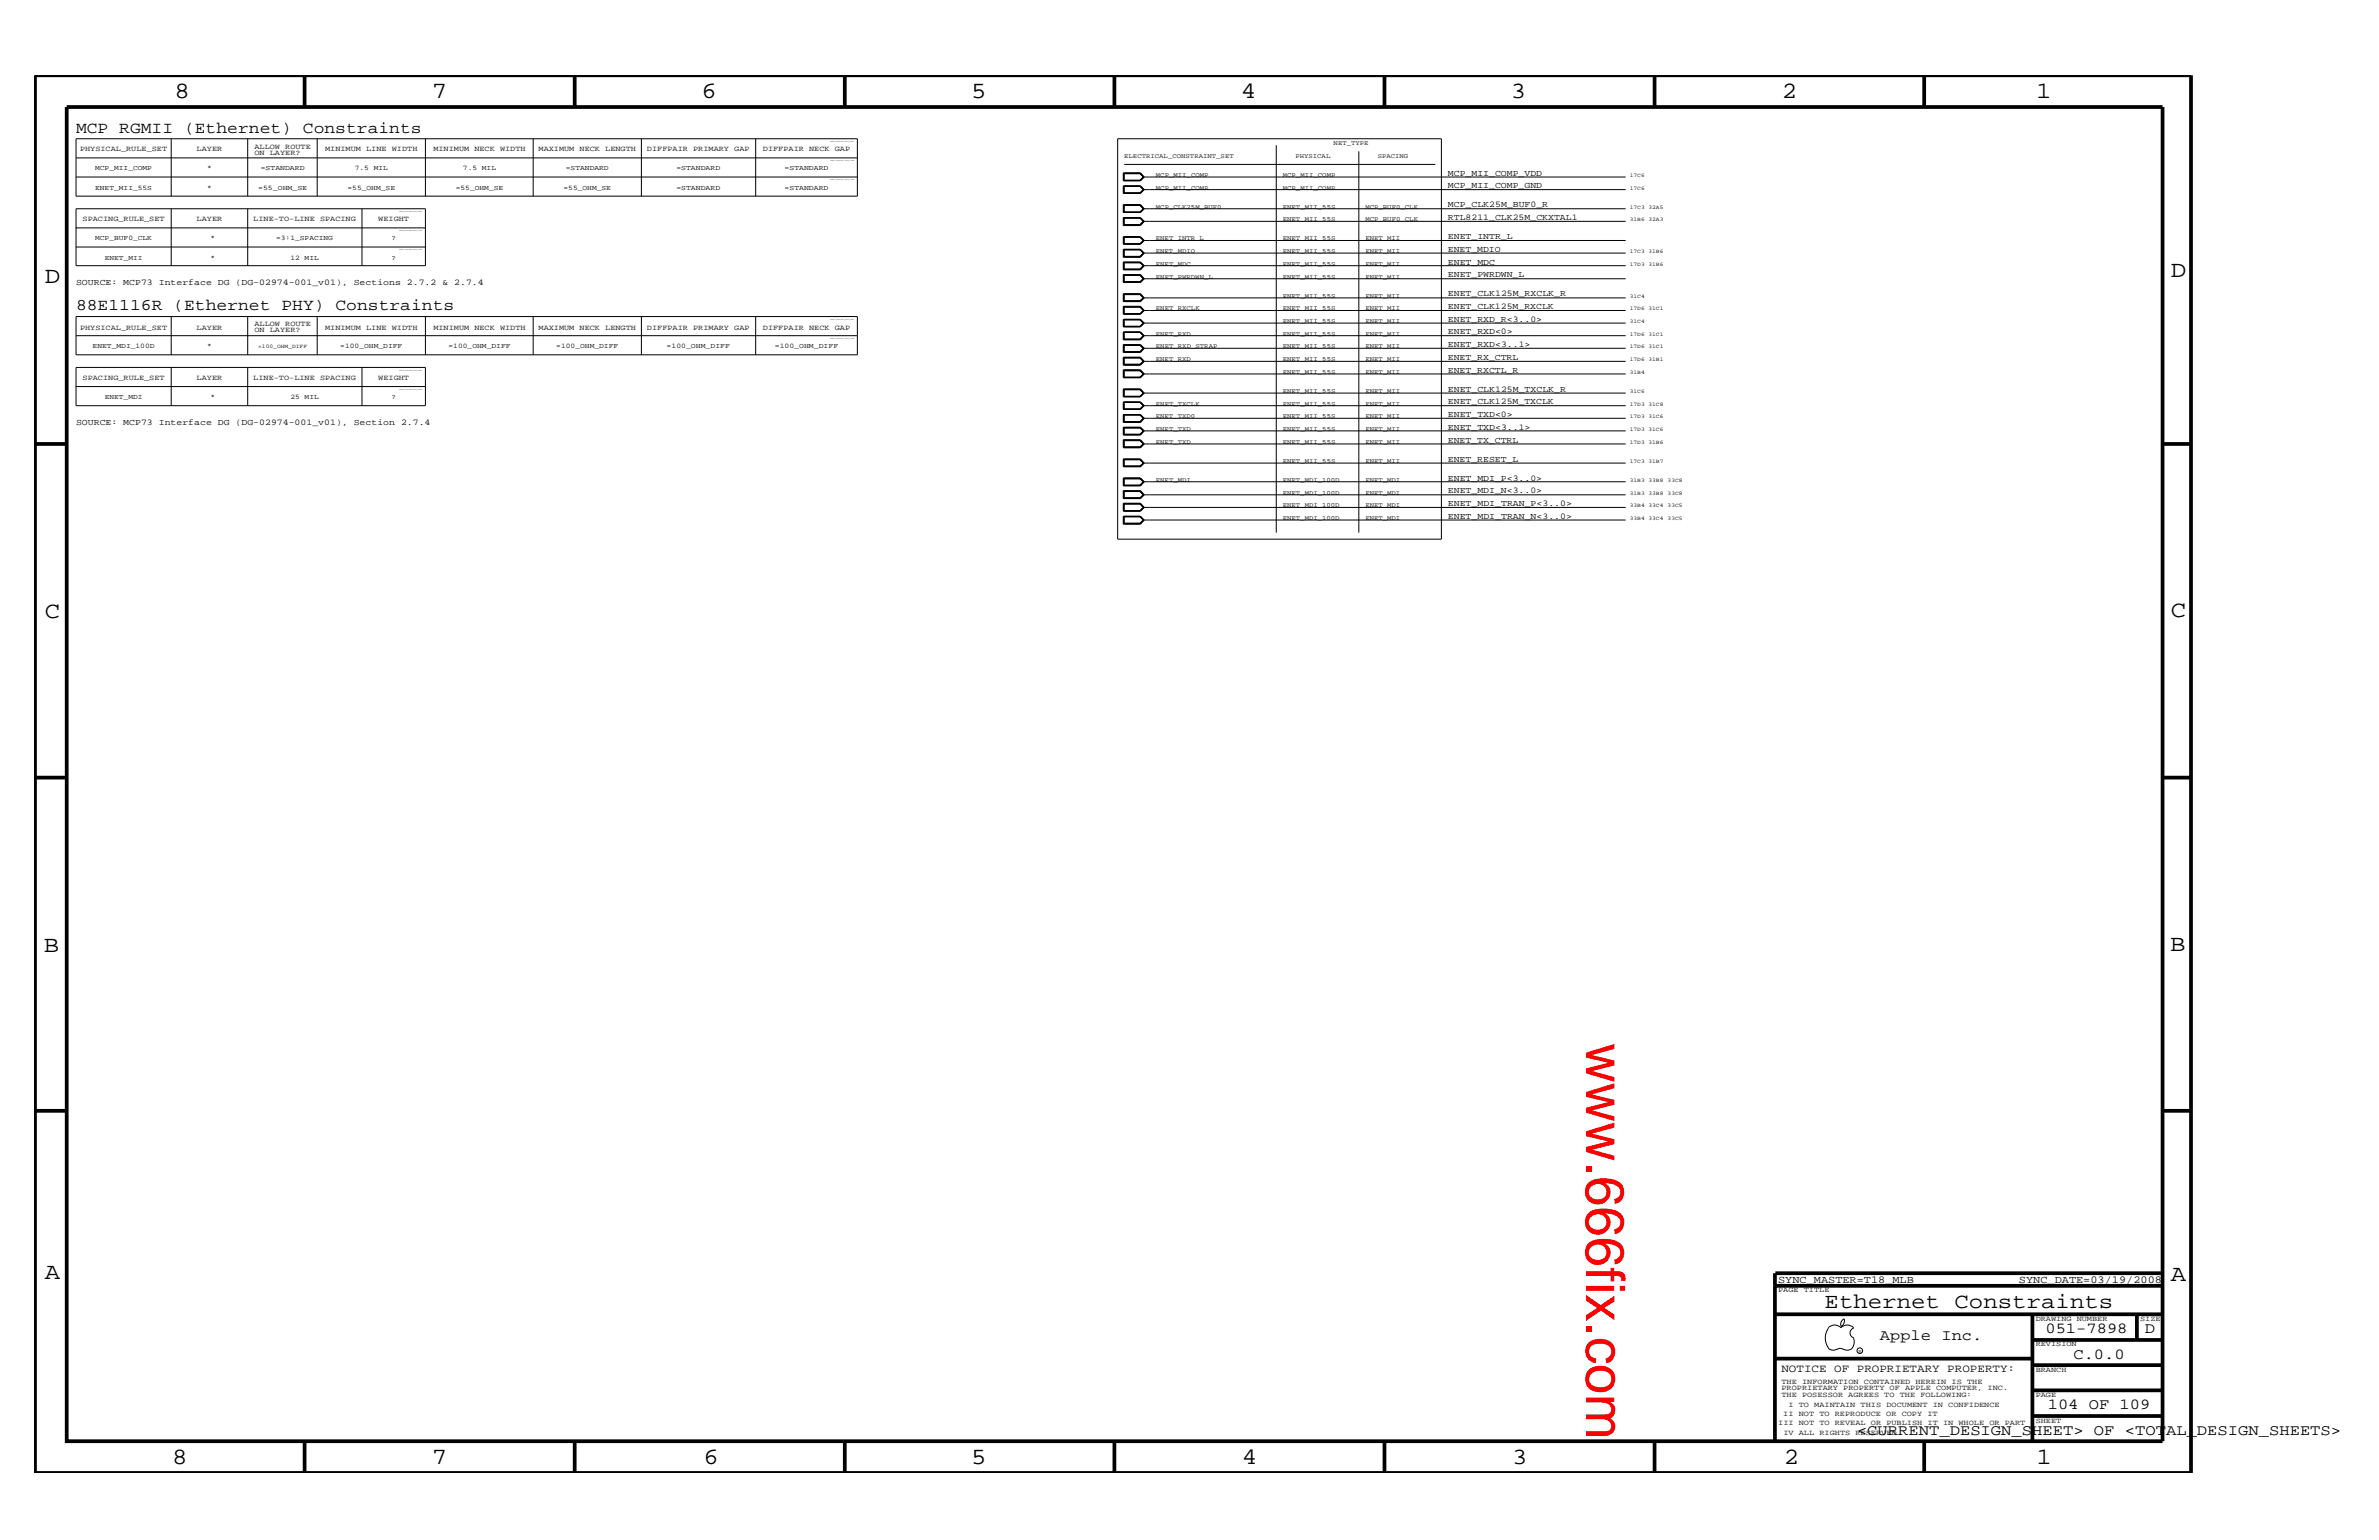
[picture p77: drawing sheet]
<svg xmlns="http://www.w3.org/2000/svg" width="432mm" height="279mm" viewBox="0 0 432 279" stroke-linecap="round" stroke-linejoin="round" font-family="sans-serif">
<defs><g id="words">
<text font-size="9.9" fill="#f00" x="287.9" y="189.3" transform="rotate(90 287.9 189.3)">www.666fix.com</text>
<g font-size="4.2">
<text x="31.7" y="17.8">8</text>
<text x="78.4" y="17.8">7</text>
<text x="127.3" y="17.8">6</text>
<text x="176.3" y="17.8">5</text>
<text x="225.2" y="17.8">4</text>
<text x="274.2" y="17.8">3</text>
<text x="323.4" y="17.8">2</text>
<text x="369.6" y="17.8">1</text>
<text x="8.1" y="51.3">D</text>
<text x="394" y="50.3">D</text>
<text x="8.1" y="112.1">C</text>
<text x="394" y="111.9">C</text>
<text x="8" y="172.7">B</text>
<text x="393.9" y="172.5">B</text>
<text x="8.1" y="232">A</text>
<text x="394" y="232.4">A</text>
<text x="31.2" y="265.6">8</text>
<text x="78.4" y="265.6">7</text>
<text x="127.7" y="265.6">6</text>
<text x="176.3" y="265.6">5</text>
<text x="225.4" y="265.6">4</text>
<text x="274.5" y="265.6">3</text>
<text x="323.8" y="265.6">2</text>
<text x="369.7" y="265.6">1</text>
</g>
<text font-size="3.9" x="331.2" y="237.3">Ethernet Constraints</text>
<g font-size="3">
<text x="13.8" y="24.1">MCP RGMII (Ethernet) Constraints</text>
<text x="13.8" y="56.3">88E1116R (Ethernet PHY) Constraints</text>
</g>
<g font-size="2.8">
<text x="341.2" y="243.1">Apple Inc.</text>
<text x="371.3" y="241.9">051-7898</text>
<text x="389.3" y="241.9">D</text>
<text x="376.3" y="246.5">C.0.0</text>
<text x="371.7" y="255.7">104 OF 109</text>
<text x="337.1" y="260.4">&lt;CURRENT_DESIGN_SHEET&gt; OF &lt;TOTAL_DESIGN_SHEETS&gt;</text>
</g>
<text font-size="2" x="323.3" y="248.9">NOTICE OF PROPRIETARY PROPERTY:</text>
<g font-size="1.9">
<text x="322.7" y="232.7">SYNC_MASTER=T18_MLB</text>
<text x="366.4" y="232.7">SYNC_DATE=03/19/2008</text>
</g>
<g font-size="1.6">
<text x="262.8" y="34.1">MCP_MII_COMP_GND</text>
<text x="262.8" y="31.9">MCP_MII_COMP_VDD</text>
<text x="262.8" y="39.9">RTL8211_CLK25M_CKXTAL1</text>
<text x="262.8" y="37.6">MCP_CLK25M_BUF0_R</text>
<text x="262.8" y="43.4">ENET_INTR_L</text>
<text x="262.8" y="45.7">ENET_MDIO</text>
<text x="13.8" y="51.7">SOURCE: MCP73 Interface DG (DG-02974-001_v01), Sections 2.7.2 &amp; 2.7.4</text>
<text x="262.8" y="53.8">ENET_CLK125M_RXCLK_R</text>
<text x="262.8" y="50.3">ENET_PWRDWN_L</text>
<text x="262.8" y="48">ENET_MDC</text>
<text x="262.8" y="56.1">ENET_CLK125M_RXCLK</text>
<text x="262.8" y="58.4">ENET_RXD_R&lt;3..0&gt;</text>
<text x="262.8" y="65.3">ENET_RX_CTRL</text>
<text x="262.8" y="60.6">ENET_RXD&lt;0&gt;</text>
<text x="262.8" y="63">ENET_RXD&lt;3..1&gt;</text>
<text x="262.8" y="67.6">ENET_RXCTL_R</text>
<text x="262.8" y="71.1">ENET_CLK125M_TXCLK_R</text>
<text x="13.8" y="77.1">SOURCE: MCP73 Interface DG (DG-02974-001_v01), Section 2.7.4</text>
<text x="262.8" y="75.7">ENET_TXD&lt;0&gt;</text>
<text x="262.8" y="73.3">ENET_CLK125M_TXCLK</text>
<text x="262.8" y="83.8">ENET_RESET_L</text>
<text x="262.8" y="80.3">ENET_TX_CTRL</text>
<text x="262.8" y="78">ENET_TXD&lt;3..1&gt;</text>
<text x="262.8" y="87.2">ENET_MDI_P&lt;3..0&gt;</text>
<text x="262.8" y="89.5">ENET_MDI_N&lt;3..0&gt;</text>
<text x="262.8" y="94.1">ENET_MDI_TRAN_N&lt;3..0&gt;</text>
<text x="262.8" y="91.8">ENET_MDI_TRAN_P&lt;3..0&gt;</text>
</g>
<g font-size="1.4">
<text x="14.5" y="27.5">PHYSICAL_RULE_SET</text>
<text x="35.7" y="27.5">LAYER</text>
<text x="46.2" y="27">ALLOW ROUTE</text>
<text x="46.2" y="28.1">ON LAYER?</text>
<text x="59" y="27.5">MINIMUM LINE WIDTH</text>
<text x="78.7" y="27.5">MINIMUM NECK WIDTH</text>
<text x="97.7" y="27.5">MAXIMUM NECK LENGTH</text>
<text x="117.4" y="27.5">DIFFPAIR PRIMARY GAP</text>
<text x="138.5" y="27.5">DIFFPAIR NECK GAP</text>
<text x="15" y="40.2">SPACING_RULE_SET</text>
<text x="35.7" y="40.2">LAYER</text>
<text x="46" y="40.2">LINE-TO-LINE SPACING</text>
<text x="68.7" y="40.2">WEIGHT</text>
<text x="14.5" y="59.8">PHYSICAL_RULE_SET</text>
<text x="35.7" y="59.8">LAYER</text>
<text x="46.2" y="59.2">ALLOW ROUTE</text>
<text x="59" y="59.8">MINIMUM LINE WIDTH</text>
<text x="78.7" y="59.8">MINIMUM NECK WIDTH</text>
<text x="97.7" y="59.8">MAXIMUM NECK LENGTH</text>
<text x="117.4" y="59.8">DIFFPAIR PRIMARY GAP</text>
<text x="138.5" y="59.8">DIFFPAIR NECK GAP</text>
<text x="46.2" y="60.3">ON LAYER?</text>
<text x="15" y="69">SPACING_RULE_SET</text>
<text x="35.7" y="69">LAYER</text>
<text x="46" y="69">LINE-TO-LINE SPACING</text>
<text x="68.7" y="69">WEIGHT</text>
<text x="322.7" y="234.4">PAGE TITLE</text>
<text x="369.5" y="239.6">DRAWING NUMBER</text>
<text x="388.5" y="239.6">SIZE</text>
<text x="369.5" y="244.2">REVISION</text>
<text x="323.3" y="251.1">THE INFORMATION CONTAINED HEREIN IS THE</text>
<text x="369.5" y="248.9">BRANCH</text>
<text x="323.3" y="253.4">THE POSESSOR AGREES TO THE FOLLOWING:</text>
<text x="323.3" y="252.3">PROPRIETARY PROPERTY OF APPLE COMPUTER, INC.</text>
<text x="323.7" y="256.9">II NOT TO REPRODUCE OR COPY IT</text>
<text x="324.6" y="255.2">I TO MAINTAIN THIS DOCUMENT IN CONFIDENCE</text>
<text x="369.5" y="253.4">PAGE</text>
<text x="322.7" y="258.6">III NOT TO REVEAL OR PUBLISH IT IN WHOLE OR PART</text>
<text x="323.7" y="260.4">IV ALL RIGHTS RESERVED</text>
<text x="369.5" y="258.1">SHEET</text>
</g>
<g font-size="1.3">
<text x="17.3" y="30.9">MCP_MII_COMP</text>
<text x="17.3" y="34.4">ENET_MII_55S</text>
<text x="37.6" y="30.9">*</text>
<text x="37.6" y="34.4">*</text>
<text x="46.9" y="34.4">=55_OHM_SE</text>
<text x="47.3" y="30.9">=STANDARD</text>
<text x="63.1" y="34.4">=55_OHM_SE</text>
<text x="64.4" y="30.9">7.5 MIL</text>
<text x="82.7" y="34.4">=55_OHM_SE</text>
<text x="84" y="30.9">7.5 MIL</text>
<text x="102.3" y="34.4">=55_OHM_SE</text>
<text x="102.7" y="30.9">=STANDARD</text>
<text x="122.8" y="30.9">=STANDARD</text>
<text x="122.8" y="34.4">=STANDARD</text>
<text x="142.4" y="30.9">=STANDARD</text>
<text x="142.4" y="34.4">=STANDARD</text>
<text x="17.3" y="43.6">MCP_BUF0_CLK</text>
<text x="19" y="47.1">ENET_MII</text>
<text x="38.2" y="43.6">*</text>
<text x="38.2" y="47.1">*</text>
<text x="50.1" y="43.6">=3:1_SPACING</text>
<text x="52.7" y="47.1">12 MIL</text>
<text x="71" y="43.6">?</text>
<text x="71" y="47.1">?</text>
<text x="16.8" y="63.2">ENET_MDI_100D</text>
<text x="37.6" y="63.2">*</text>
<text x="61.8" y="63.2">=100_OHM_DIFF</text>
<text x="81.4" y="63.2">=100_OHM_DIFF</text>
<text x="101" y="63.2">=100_OHM_DIFF</text>
<text x="121" y="63.2">=100_OHM_DIFF</text>
<text x="140.6" y="63.2">=100_OHM_DIFF</text>
<text x="19" y="72.4">ENET_MDI</text>
<text x="38.2" y="72.4">*</text>
<text x="52.7" y="72.4">25 MIL</text>
<text x="71" y="72.4">?</text>
</g>
<g font-size="1.2">
<text x="204" y="28.6">ELECTRICAL_CONSTRAINT_SET</text>
<text x="235.1" y="28.6">PHYSICAL</text>
<text x="242.1" y="26.4">NET_TYPE</text>
<text x="250.1" y="28.6">SPACING</text>
<text x="209.8" y="34.4">MCP_MII_COMP</text>
<text x="209.8" y="32.1">MCP_MII_COMP</text>
<text x="232.8" y="32.1">MCP_MII_COMP</text>
<text x="232.8" y="34.4">MCP_MII_COMP</text>
<text x="209.8" y="37.9">MCP_CLK25M_BUF0</text>
<text x="232.8" y="40.2">ENET_MII_55S</text>
<text x="232.8" y="37.9">ENET_MII_55S</text>
<text x="247.8" y="37.9">MCP_BUF0_CLK</text>
<text x="247.8" y="40.2">MCP_BUF0_CLK</text>
<text x="209.8" y="43.6">ENET_INTR_L</text>
<text x="209.8" y="45.9">ENET_MDIO</text>
<text x="232.8" y="43.6">ENET_MII_55S</text>
<text x="232.8" y="45.9">ENET_MII_55S</text>
<text x="247.8" y="43.6">ENET_MII</text>
<text x="247.8" y="45.9">ENET_MII</text>
<text x="209.8" y="48.2">ENET_MDC</text>
<text x="209.8" y="50.6">ENET_PWRDWN_L</text>
<text x="232.8" y="50.6">ENET_MII_55S</text>
<text x="232.8" y="48.2">ENET_MII_55S</text>
<text x="247.8" y="50.6">ENET_MII</text>
<text x="247.8" y="48.2">ENET_MII</text>
<text x="209.8" y="56.3">ENET_RXCLK</text>
<text x="232.8" y="54">ENET_MII_55S</text>
<text x="232.8" y="56.3">ENET_MII_55S</text>
<text x="232.8" y="58.6">ENET_MII_55S</text>
<text x="247.8" y="54">ENET_MII</text>
<text x="247.8" y="56.3">ENET_MII</text>
<text x="247.8" y="58.6">ENET_MII</text>
<text x="209.8" y="65.6">ENET_RXD</text>
<text x="209.8" y="60.9">ENET_RXD</text>
<text x="209.8" y="63.2">ENET_RXD_STRAP</text>
<text x="232.8" y="65.6">ENET_MII_55S</text>
<text x="232.8" y="60.9">ENET_MII_55S</text>
<text x="232.8" y="63.2">ENET_MII_55S</text>
<text x="247.8" y="65.6">ENET_MII</text>
<text x="247.8" y="60.9">ENET_MII</text>
<text x="247.8" y="63.2">ENET_MII</text>
<text x="232.8" y="67.8">ENET_MII_55S</text>
<text x="232.8" y="71.3">ENET_MII_55S</text>
<text x="247.8" y="67.8">ENET_MII</text>
<text x="247.8" y="71.3">ENET_MII</text>
<text x="209.8" y="75.9">ENET_TXD0</text>
<text x="209.8" y="73.6">ENET_TXCLK</text>
<text x="232.8" y="75.9">ENET_MII_55S</text>
<text x="232.8" y="73.6">ENET_MII_55S</text>
<text x="247.8" y="75.9">ENET_MII</text>
<text x="247.8" y="73.6">ENET_MII</text>
<text x="209.8" y="80.5">ENET_TXD</text>
<text x="209.8" y="78.2">ENET_TXD</text>
<text x="232.8" y="80.5">ENET_MII_55S</text>
<text x="232.8" y="78.2">ENET_MII_55S</text>
<text x="247.8" y="80.5">ENET_MII</text>
<text x="247.8" y="78.2">ENET_MII</text>
<text x="209.8" y="87.4">ENET_MDI</text>
<text x="232.8" y="87.4">ENET_MDI_100D</text>
<text x="232.8" y="89.8">ENET_MDI_100D</text>
<text x="232.8" y="84">ENET_MII_55S</text>
<text x="247.8" y="87.4">ENET_MDI</text>
<text x="247.8" y="89.8">ENET_MDI</text>
<text x="247.8" y="84">ENET_MII</text>
<text x="232.8" y="94.3">ENET_MDI_100D</text>
<text x="232.8" y="92.1">ENET_MDI_100D</text>
<text x="247.8" y="94.3">ENET_MDI</text>
<text x="247.8" y="92.1">ENET_MDI</text>
</g>
<g font-size="1">
<text x="295.8" y="34.4">17C6</text>
<text x="295.8" y="32.1">17C6</text>
<text x="295.8" y="40.2">31B6 32A3</text>
<text x="295.8" y="37.9">17C3 32A5</text>
<text x="295.8" y="45.9">17C3 31B6</text>
<text x="295.8" y="48.2">17D3 31B6</text>
<text x="295.8" y="54">31C4</text>
<text x="295.8" y="56.3">17D6 31C1</text>
<text x="295.8" y="58.6">31C4</text>
<text x="46.9" y="63.2">=100_OHM_DIFF</text>
<text x="295.8" y="65.6">17D6 31B1</text>
<text x="295.8" y="60.9">17D6 31C1</text>
<text x="295.8" y="63.2">17D6 31C1</text>
<text x="295.8" y="67.8">31B4</text>
<text x="295.8" y="71.3">31C6</text>
<text x="295.8" y="75.9">17D3 31C6</text>
<text x="295.8" y="73.6">17D3 31C8</text>
<text x="295.8" y="80.5">17D3 31B6</text>
<text x="295.8" y="78.2">17D3 31C6</text>
<text x="295.8" y="87.4">31B3 33B8</text>
<text x="295.8" y="89.8">31B3 33B8</text>
<text x="295.8" y="84">17C3 31B7</text>
<text x="302.7" y="87.4">33C8</text>
<text x="302.7" y="89.8">33C8</text>
<text x="295.8" y="94.3">33B4 33C4</text>
<text x="295.8" y="92.1">33B4 33C4</text>
<text x="302.7" y="94.3">33C5</text>
<text x="302.7" y="92.1">33C5</text>
</g>
<text font-size=".9" x="337.3" y="245.4">R</text>
<g font-size=".3">
<text x="150.7" y="29.2">TABLE_PHYSICAL_RULE_ITEM</text>
<text x="150.7" y="25.8">TABLE_PHYSICAL_RULE_HEAD</text>
<text x="150.7" y="32.7">TABLE_PHYSICAL_RULE_ITEM</text>
<text x="72.5" y="41.9">TABLE_SPACING_RULE_ITEM</text>
<text x="72.5" y="38.5">TABLE_SPACING_RULE_HEAD</text>
<text x="72.5" y="45.3">TABLE_SPACING_RULE_ITEM</text>
<text x="150.7" y="58">TABLE_PHYSICAL_RULE_HEAD</text>
<text x="150.7" y="61.5">TABLE_PHYSICAL_RULE_ITEM</text>
<text x="72.5" y="67.3">TABLE_SPACING_RULE_HEAD</text>
<text x="72.5" y="70.7">TABLE_SPACING_RULE_ITEM</text>
</g>
</g></defs>
<g fill="none" stroke="#000" stroke-width=".18">
<path d="M13.8 32.1h141.8M13.8 25.2h141.8v10.4h-141.8zM13.8 28.6h141.8M31.1 25.2v10.4M31.1 37.9v10.3M45 25.2v10.4M45 37.9v10.3M57.6 25.2v10.4M65.7 37.9v10.3M77.2 25.2v10.4M96.8 25.2v10.4M116.4 25.2v10.4"/>
<path d="M137.2 25.2v10.4M202.9 25.2h58.7v72.6h-58.7zM203.9 31.4h3.1l.7 .7-.7 .7h-3.1zM203.9 33.7h3.1l.7 .7-.7 .7h-3.1zM203.9 37.1h3.1l.7 .8-.7 .7h-3.1zM203.9 39.5h3.1l.7 .7-.7 .7h-3.1zM204 33.7v1.4M204 38.6v-1.4h2.9l.7 .7-.7 .7M204 39.5v1.3h2.9l.7-.6-.7-.7M204 33.8h2.9l.6 .6M204 37.3h2.9l.6 .6M204 39.6h2.9l.6 .6"/>
<path d="M204 33.8v1.2M204 37.3v1.2M204 39.6v1.2M204 29.8h56.5M206.9 31.4h-2.9v1.4M206.9 31.4l.7 .7-.7 .7M206.9 31.4l.6 .7M206.9 33.7l.7 .7-.7 .7M207.5 32.1l-.6-.6h-2.9v1.2M207.5 32.1l-.6 .6h-2.9M207.5 32.1h87.6M207.5 34.4l-.6 .6h-2.9"/>
<path d="M207.5 34.4h87.6M207.5 37.9l-.6 .6h-2.9M207.5 37.9h87.6M231.6 26.4v70.2M246.6 27.5v69.1M13.8 41.3v6.9h63.4v-10.3h-63.4v3.4h63.4M13.8 57.4h141.8v7h-141.8zM13.8 44.8h63.4M31.1 57.4v7M45 57.4v7M57.6 57.4v7M77.2 57.4v7"/>
<path d="M96.8 57.4v7M116.4 57.4v7M137.2 57.4v7M203.9 43h3.1l.7 .6-.7 .7h-3.1zM203.9 45.2h3.1l.7 .7-.7 .8h-3.1zM203.9 47.5h3.1l.7 .7-.7 .8h-3.1zM203.9 49.8h3.1l.7 .8-.7 .7h-3.1zM203.9 53.3h3.1l.7 .7-.7 .7h-3.1zM203.9 55.6h3.1l.7 .7-.7 .7h-3.1zM203.9 57.9h3.1l.7 .7-.7 .7h-3.1zM204 43v1.3M204 45.2v1.4h2.9"/>
<path d="M204 57.9v1.4M204 43h2.9l.6 .6M204 45.3h2.9l.6 .6M204 58h2.9l.6 .6M204 43v1.2M204 45.3v1.2h2.9l.6-.6M204 47.7h2.9l.6 .5-.6 .6h-2.9zM204 50h2.9l.6 .6-.6 .5h-2.9zM204 53.5h2.9l.6 .5-.6 .6h-2.9zM204 58v1.2M206.9 47.6h-2.9v1.3h2.9M206.9 49.9h-2.9v1.4"/>
<path d="M206.9 53.4h-2.9v1.2h2.9M206.9 55.7h-2.9v1.3M206.9 43l.7 .6-.7 .7M206.9 45.2l.7 .7-.7 .7M206.9 47.6l.7 .6-.7 .7M206.9 47.6l.6 .6M206.9 49.9l.7 .7-.7 .7M206.9 49.9l.6 .7M206.9 55.7l.7 .6-.7 .7M206.9 55.7l.6 .6M206.9 53.4l.7 .6-.7 .6M206.9 53.4l.6 .6"/>
<path d="M206.9 57.9l.7 .7-.7 .7M207.5 56.3l-.6-.6h-2.9v1.2M207.5 40.2l-.6 .6h-2.9M207.5 40.2h87.6M207.5 43.6l-.6 .6h-2.9M207.5 43.6h87.6M207.5 45.9l-.6 .7M207.5 45.9h87.6M207.5 48.2l-.6 .7M207.5 48.2h87.6M207.5 50.6l-.6 .6h-2.9M207.5 50.6h87.6"/>
<path d="M207.5 56.3l-.6 .6h-2.9M207.5 56.3h87.6M207.5 54l-.6 .6M207.5 54h87.6M207.5 58.6l-.6 .6h-2.9M207.5 58.6h87.6M13.8 70.1v3.5h63.4v-6.9h-63.4v3.4h63.4M13.8 60.9h141.8M31.1 66.7v6.9M45 66.7v6.9M65.7 66.7v6.9M203.9 67.1h3.1l.7 .7-.7 .7h-3.1z"/>
<path d="M203.9 60.2h3.1l.7 .7-.7 .8h-3.1zM203.9 62.5h3.1l.7 .7-.7 .8h-3.1zM203.9 64.8h3.1l.7 .8-.7 .6h-3.1zM203.9 70.6h3.1l.7 .7-.7 .7h-3.1zM203.9 72.9h3.1l.7 .7-.7 .7h-3.1zM203.9 75.2h3.1l.7 .7-.7 .8h-3.1zM203.9 77.5h3.1l.7 .7-.7 .7h-3.1zM203.9 79.8h3.1l.7 .7-.7 .7h-3.1zM204 68.5v-1.3h2.9l.7 .6-.7 .7M204 60.2v1.4h2.9M204 72.9v1.4M204 75.2v1.4h2.9"/>
<path d="M204 67.3h2.9l.6 .5M204 73h2.9l.6 .6M204 75.3h2.9l.6 .6M204 60.3h2.9l.6 .6M204 60.3v1.2h2.9l.6-.6M204 62.7h2.9l.6 .5-.6 .6h-2.9zM204 65h2.9l.6 .6-.6 .5h-2.9zM204 67.3v1.1M204 73v1.2M204 75.3v1.2h2.9l.6-.6M204 77.7h2.9l.6 .5-.6 .6h-2.9zM204 80h2.9l.6 .5-.6 .6h-2.9z"/>
<path d="M206.9 62.6h-2.9v1.3h2.9M206.9 64.9h-2.9v1.3M206.9 70.6h-2.9v1.4M206.9 77.6h-2.9v1.3h2.9M206.9 79.9h-2.9v1.3M206.9 62.6l.7 .6-.7 .7M206.9 62.6l.6 .6M206.9 64.9l.7 .7-.7 .6M206.9 64.9l.6 .7M206.9 72.9l.7 .7-.7 .7M206.9 79.9l.7 .6-.7 .7M206.9 79.9l.6 .6"/>
<path d="M206.9 75.2l.7 .7-.7 .7M206.9 77.6l.7 .6-.7 .7M206.9 77.6l.6 .6M206.9 60.2l.7 .7-.7 .7M206.9 70.6l.7 .7-.7 .7M206.9 70.6l.6 .7M207.5 67.8l-.6 .6h-2.9M207.5 71.3l-.6-.6h-2.9v1.2M207.5 67.8h87.6M207.5 63.2l-.6 .7M207.5 63.2h87.6M207.5 65.6l-.6 .6h-2.9"/>
<path d="M207.5 65.6h87.6M207.5 73.6l-.6 .6h-2.9M207.5 73.6h87.6M207.5 75.9l-.6 .7M207.5 75.9h87.6M207.5 78.2l-.6 .7M207.5 78.2h87.6M207.5 60.9l-.6 .7M207.5 60.9h87.6M207.5 71.3l-.6 .6h-2.9M207.5 71.3h87.6M203.9 83.3h3.1l.7 .7-.7 .7h-3.1z"/>
<path d="M203.9 86.7h3.1l.7 .7-.7 .8h-3.1zM203.9 89h3.1l.7 .8-.7 .7h-3.1zM203.9 91.3h3.1l.7 .8-.7 .6h-3.1zM203.9 93.7h3.1l.7 .6-.7 .8h-3.1zM204 86.7v1.4h2.9M204 93.7v1.3h2.9l.7-.7-.7-.6M204 86.8h2.9l.6 .6M204 93.8h2.9l.6 .5M204 83.4h2.9l.6 .6-.6 .5h-2.9zM204 86.9h2.9l.6 .5-.6 .6h-2.9zM204 89.2h2.9l.6 .6-.6 .5h-2.9zM204 93.8v1.1"/>
<path d="M206.9 83.3h-2.9v1.3h2.9M206.9 89.1h-2.9v1.4M206.9 91.4h-2.9v1.3M206.9 86.7l.7 .7-.7 .7M206.9 89.1l.7 .7-.7 .7M206.9 89.1l.6 .7M206.9 83.3l.7 .7-.7 .6M206.9 83.3l.6 .7M206.9 91.4l.7 .7-.7 .6M206.9 91.4l.6 .7M207.5 92.1l-.6-.6h-2.9v1.2M207.5 87.4l-.6 .7"/>
<path d="M207.5 87.4h87.6M207.5 89.8l-.6 .6h-2.9M207.5 89.8h87.6M207.5 80.5l-.6 .6h-2.9M207.5 80.5h87.6M207.5 84l-.6 .6M207.5 84h87.6M207.5 92.1l-.6 .6h-2.9M207.5 92.1h87.6M207.5 94.3l-.6 .6h-2.9M207.5 94.3h87.6M334.7 239.3l.1 .3a1.19 1.19 0 0 1-.6 1.1"/>
<path d="M334.8 239.3a1.02 1.02 0 0 0-.6 1.3M331.8 240.9a1.61 1.61 0 0 1 2.4 0M331.9 241a3.1 3.1 0 0 0 .2 3.9M332.1 244.8l.6 .2 .7-.2M333.4 244.9l.6-.3 .7 .3M334.1 240.9a1.61 1.61 0 0 1 2.3 0M334.6 244.8l.7 .2 .6-.2M336.4 242.8l.2 .6a1.95 1.95 0 0 1-.6 1.4M336.5 240.9a.93 .93 0 0 0-.7 .9 .93 .93 0 0 0 .7 .9"/>
<circle cx="337.6" cy="245.1" r=".51"/>
</g>
<g fill="none" stroke="#000" stroke-width=".68" stroke-linecap="butt">
<path d="M6.4 13.7h391.3v253.5h-391.3zM12.1 19.4h380.4v242.1h-380.4zM55.3 13.7v5.7M104.3 13.7v5.7M153.3 13.7v5.7M202.3 13.7v5.7M251.3 13.7v5.7M300.3 13.7v5.7M349.3 13.7v5.7M6.4 80.5h5.7M392.5 80.5h5.2M6.4 141.1h5.7"/>
<path d="M392.5 141.1h5.2M6.4 201.5h5.7M392.5 201.5h5.2M322.2 231v30.5M322.2 233.3h70.3M322.2 238.4h70.3M322.2 231h70.3M368.9 238.4v23.1M387.9 238.4v4.7M322.2 246.5h46.7M368.9 256.9h23.6M368.9 252.3h23.6"/>
<path d="M368.9 247.7h23.6M368.9 243.1h23.6M55.3 261.5v5.7M104.3 261.5v5.7M153.3 261.5v5.7M202.3 261.7v5.5M251.3 261.5v5.7M300.3 261.5v5.7M349.3 261.5v5.7"/>
</g>
<use href="#words"/>
</svg>
